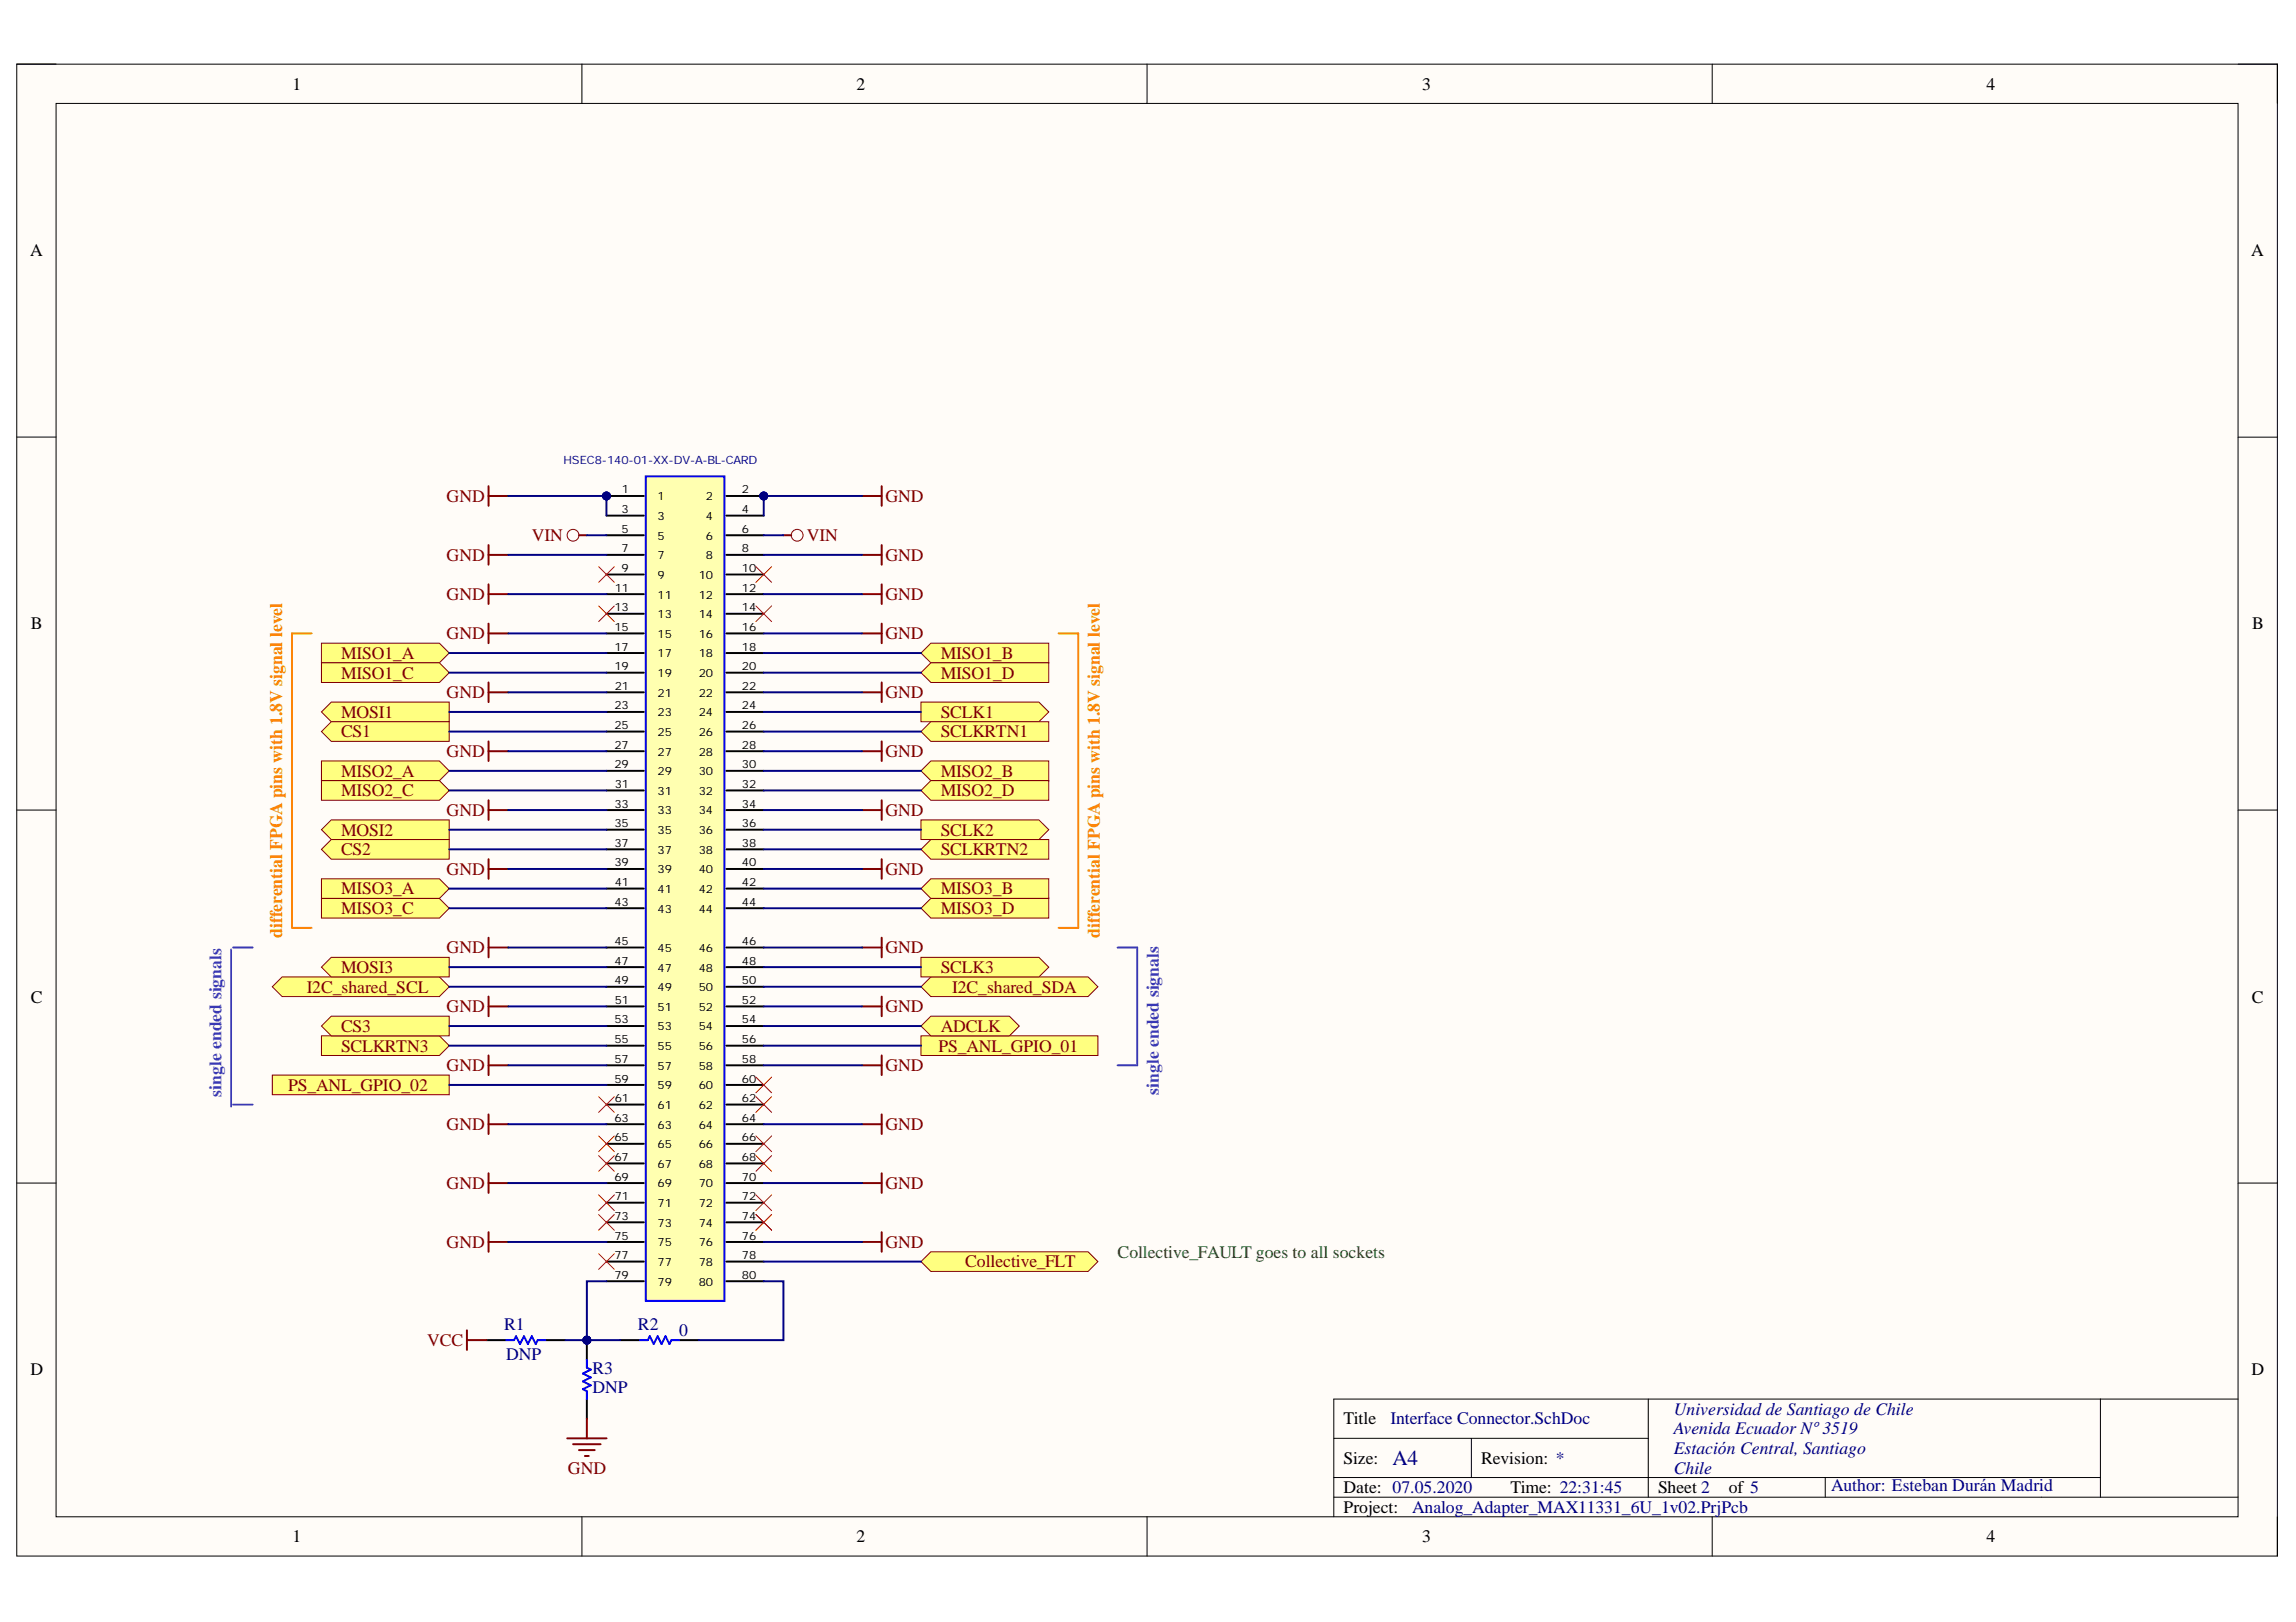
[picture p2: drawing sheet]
<svg xmlns="http://www.w3.org/2000/svg" width="297mm" height="210mm" viewBox="0 0 297 210" stroke-linecap="round" stroke-linejoin="round" font-family="sans-serif">
<defs><g id="words">
<text font-size="2.7" fill="#000080" x="180.2" y="189.6">A4</text>
<g font-size="2.3">
<text x="37.9" y="11.6">1</text>
<text x="110.8" y="11.6">2</text>
<text x="184" y="11.6">3</text>
<text x="257" y="11.6">4</text>
<text x="3.9" y="33.2">A</text>
<text x="291.2" y="33.2">A</text>
<text x="4" y="81.4">B</text>
<text x="291.4" y="81.4">B</text>
<text x="4" y="129.7">C</text>
<text x="291.3" y="129.7">C</text>
<text x="3.9" y="178">D</text>
<text x="291.3" y="178">D</text>
<text x="173.8" y="184.3">Title</text>
<text x="173.8" y="189.4">Size:</text>
<text x="191.6" y="189.4">Revision: *</text>
<text x="173.8" y="193.3">Date: 07.05.2020</text>
<text x="173.8" y="195.8">Project:</text>
<text x="195.4" y="193.3">Time: 22:31:45</text>
<text x="214.5" y="193.3">Sheet 2</text>
<text x="223.6" y="193.3">of 5</text>
<text x="37.9" y="199.6">1</text>
<text x="110.8" y="199.6">2</text>
<text x="184" y="199.6">3</text>
<text x="257" y="199.6">4</text>
</g>
<g font-size="2.3" fill="#800000">
<text x="57.8" y="65">GND</text>
<text x="114.6" y="65">GND</text>
<text x="68.8" y="70">VIN</text>
<text x="104.4" y="70">VIN</text>
<text x="57.8" y="72.6">GND</text>
<text x="57.8" y="77.6">GND</text>
<text x="114.6" y="72.6">GND</text>
<text x="114.6" y="77.6">GND</text>
<text x="57.8" y="82.8">GND</text>
<text x="114.6" y="82.8">GND</text>
<text x="44.1" y="85.3">MISO1_A</text>
<text x="44.1" y="87.8">MISO1_C</text>
<text x="121.7" y="85.3">MISO1_B</text>
<text x="121.7" y="87.8">MISO1_D</text>
<text x="44.1" y="92.9">MOSI1</text>
<text x="44.1" y="95.4">CS1</text>
<text x="57.8" y="90.4">GND</text>
<text x="114.6" y="90.4">GND</text>
<text x="121.7" y="92.9">SCLK1</text>
<text x="121.7" y="95.4">SCLKRTN1</text>
<text x="44.1" y="100.5">MISO2_A</text>
<text x="57.8" y="98">GND</text>
<text x="114.6" y="98">GND</text>
<text x="121.7" y="100.5">MISO2_B</text>
<text x="44.1" y="103">MISO2_C</text>
<text x="57.8" y="105.6">GND</text>
<text x="114.6" y="105.6">GND</text>
<text x="121.7" y="103">MISO2_D</text>
<text x="44.1" y="108.1">MOSI2</text>
<text x="44.1" y="110.7">CS2</text>
<text x="57.8" y="113.2">GND</text>
<text x="114.6" y="113.2">GND</text>
<text x="121.7" y="108.1">SCLK2</text>
<text x="121.7" y="110.7">SCLKRTN2</text>
<text x="44.1" y="115.8">MISO3_A</text>
<text x="44.1" y="118.3">MISO3_C</text>
<text x="121.7" y="115.8">MISO3_B</text>
<text x="121.7" y="118.3">MISO3_D</text>
<text x="44.1" y="125.9">MOSI3</text>
<text x="57.8" y="123.4">GND</text>
<text x="114.6" y="123.4">GND</text>
<text x="121.7" y="125.9">SCLK3</text>
<text x="39.7" y="128.5">I2C_shared_SCL</text>
<text x="57.8" y="131">GND</text>
<text x="114.6" y="131">GND</text>
<text x="123.2" y="128.5">I2C_shared_SDA</text>
<text x="44.1" y="136.1">SCLKRTN3</text>
<text x="44.1" y="133.5">CS3</text>
<text x="121.4" y="136.1">PS_ANL_GPIO_01</text>
<text x="121.7" y="133.5">ADCLK</text>
<text x="37.3" y="141.2">PS_ANL_GPIO_02</text>
<text x="57.8" y="138.6">GND</text>
<text x="114.6" y="138.6">GND</text>
<text x="57.8" y="146.2">GND</text>
<text x="114.6" y="146.2">GND</text>
<text x="57.8" y="153.9">GND</text>
<text x="114.6" y="153.9">GND</text>
<text x="57.8" y="161.5">GND</text>
<text x="114.6" y="161.5">GND</text>
<text x="124.9" y="164">Collective_FLT</text>
<text x="55.2" y="174.2">VCC</text>
<text x="73.5" y="190.7">GND</text>
</g>
<g font-size="2.3" fill="#fd8300">
<text x="36.5" y="121.3" transform="rotate(-90 36.5 121.3)">differential FPGA pins with 1.8V signal level</text>
<text x="142.3" y="121.3" transform="rotate(-90 142.3 121.3)">differential FPGA pins with 1.8V signal level</text>
</g>
<g font-size="2.3" fill="#8000ff">
<text x="28.6" y="141.9" transform="rotate(-90 28.6 141.9)">single ended signals</text>
<text x="149.9" y="141.7" transform="rotate(-90 149.9 141.7)">single ended signals</text>
</g>
<text font-size="2.3" fill="#008000" x="144.6" y="162.7">Collective_FAULT goes to all sockets</text>
<g font-size="2.3" fill="#000080">
<text x="65.2" y="172.2">R1</text>
<text x="82.5" y="172.2">R2</text>
<text x="87.9" y="172.9">0</text>
<text x="65.5" y="176">DNP</text>
<text x="76.7" y="177.7">R3</text>
<text x="76.7" y="180.3">DNP</text>
<text x="179.9" y="184.3">Interface Connector.SchDoc</text>
<text x="216.5" y="185.6">Avenida Ecuador Nº 3519</text>
<text x="216.5" y="183.1">Universidad de Santiago de Chile</text>
<text x="216.5" y="188.1">Estación Central, Santiago</text>
<text x="216.5" y="190.7">Chile</text>
<text x="182.7" y="195.8">Analog_Adapter_MAX11331_6U_1v02.PrjPcb</text>
<text x="236.9" y="193">Author: Esteban Durán Madrid</text>
</g>
<text font-size="1.5" fill="#000080" x="72.9" y="60.1">HSEC8-140-01-XX-DV-A-BL-CARD</text>
<g font-size="1.5">
<text x="80.5" y="63.9">1</text>
<text x="85.1" y="64.7">1</text>
<text x="91.3" y="64.7">2</text>
<text x="96" y="63.9">2</text>
<text x="80.4" y="66.4">3</text>
<text x="80.4" y="68.9">5</text>
<text x="80.4" y="71.5">7</text>
<text x="85.1" y="67.3">3</text>
<text x="85.1" y="69.8">5</text>
<text x="91.3" y="67.3">4</text>
<text x="91.3" y="69.8">6</text>
<text x="96" y="66.4">4</text>
<text x="96" y="68.9">6</text>
<text x="96" y="71.5">8</text>
<text x="79.5" y="76.6">11</text>
<text x="80.4" y="74">9</text>
<text x="85.1" y="72.4">7</text>
<text x="85.1" y="74.9">9</text>
<text x="85.1" y="77.5">11</text>
<text x="90.4" y="74.9">10</text>
<text x="90.4" y="77.5">12</text>
<text x="91.3" y="72.4">8</text>
<text x="96" y="74">10</text>
<text x="96" y="76.6">12</text>
<text x="79.5" y="79.1">13</text>
<text x="79.5" y="81.7">15</text>
<text x="85.1" y="80">13</text>
<text x="85.1" y="82.5">15</text>
<text x="90.4" y="80">14</text>
<text x="90.4" y="82.5">16</text>
<text x="96" y="79.1">14</text>
<text x="96" y="81.7">16</text>
<text x="79.5" y="84.2">17</text>
<text x="79.5" y="86.7">19</text>
<text x="79.5" y="89.3">21</text>
<text x="85.1" y="85.1">17</text>
<text x="85.1" y="87.6">19</text>
<text x="90.4" y="85.1">18</text>
<text x="90.4" y="87.6">20</text>
<text x="96" y="84.2">18</text>
<text x="96" y="86.7">20</text>
<text x="96" y="89.3">22</text>
<text x="79.5" y="91.8">23</text>
<text x="79.5" y="94.4">25</text>
<text x="85.1" y="90.1">21</text>
<text x="85.1" y="92.7">23</text>
<text x="85.1" y="95.3">25</text>
<text x="90.4" y="90.1">22</text>
<text x="90.4" y="92.7">24</text>
<text x="90.4" y="95.3">26</text>
<text x="96" y="91.8">24</text>
<text x="96" y="94.4">26</text>
<text x="79.5" y="96.9">27</text>
<text x="79.5" y="99.4">29</text>
<text x="79.5" y="102">31</text>
<text x="85.1" y="97.8">27</text>
<text x="85.1" y="100.3">29</text>
<text x="90.4" y="97.8">28</text>
<text x="90.4" y="100.3">30</text>
<text x="96" y="96.9">28</text>
<text x="96" y="99.4">30</text>
<text x="96" y="102">32</text>
<text x="79.5" y="104.5">33</text>
<text x="79.5" y="107">35</text>
<text x="85.1" y="102.9">31</text>
<text x="85.1" y="105.4">33</text>
<text x="85.1" y="107.9">35</text>
<text x="90.4" y="102.9">32</text>
<text x="90.4" y="105.4">34</text>
<text x="90.4" y="107.9">36</text>
<text x="96" y="104.5">34</text>
<text x="96" y="107">36</text>
<text x="79.5" y="109.6">37</text>
<text x="79.5" y="112.1">39</text>
<text x="85.1" y="110.5">37</text>
<text x="85.1" y="113">39</text>
<text x="90.4" y="110.5">38</text>
<text x="90.4" y="113">40</text>
<text x="96" y="109.6">38</text>
<text x="96" y="112.1">40</text>
<text x="79.5" y="117.2">43</text>
<text x="79.5" y="114.7">41</text>
<text x="85.1" y="115.6">41</text>
<text x="85.1" y="118.1">43</text>
<text x="90.4" y="115.6">42</text>
<text x="90.4" y="118.1">44</text>
<text x="96" y="114.7">42</text>
<text x="96" y="117.2">44</text>
<text x="79.5" y="122.3">45</text>
<text x="79.5" y="124.8">47</text>
<text x="85.1" y="123.2">45</text>
<text x="85.1" y="125.7">47</text>
<text x="90.4" y="123.2">46</text>
<text x="90.4" y="125.7">48</text>
<text x="96" y="122.3">46</text>
<text x="96" y="124.8">48</text>
<text x="79.5" y="127.4">49</text>
<text x="79.5" y="129.9">51</text>
<text x="85.1" y="128.3">49</text>
<text x="85.1" y="130.8">51</text>
<text x="90.4" y="128.3">50</text>
<text x="90.4" y="130.8">52</text>
<text x="96" y="127.4">50</text>
<text x="96" y="129.9">52</text>
<text x="79.5" y="132.4">53</text>
<text x="79.5" y="135">55</text>
<text x="79.5" y="137.6">57</text>
<text x="85.1" y="133.3">53</text>
<text x="85.1" y="135.9">55</text>
<text x="90.4" y="133.3">54</text>
<text x="90.4" y="135.9">56</text>
<text x="96" y="132.4">54</text>
<text x="96" y="135">56</text>
<text x="96" y="137.6">58</text>
<text x="79.5" y="140.1">59</text>
<text x="79.5" y="142.6">61</text>
<text x="85.1" y="138.4">57</text>
<text x="85.1" y="141">59</text>
<text x="85.1" y="143.5">61</text>
<text x="90.4" y="138.4">58</text>
<text x="90.4" y="141">60</text>
<text x="90.4" y="143.5">62</text>
<text x="96" y="140.1">60</text>
<text x="96" y="142.6">62</text>
<text x="79.5" y="145.2">63</text>
<text x="79.5" y="147.7">65</text>
<text x="85.1" y="146.1">63</text>
<text x="85.1" y="148.6">65</text>
<text x="90.4" y="146.1">64</text>
<text x="90.4" y="148.6">66</text>
<text x="96" y="145.2">64</text>
<text x="96" y="147.7">66</text>
<text x="79.5" y="150.2">67</text>
<text x="79.5" y="152.8">69</text>
<text x="79.5" y="155.3">71</text>
<text x="85.1" y="151.1">67</text>
<text x="85.1" y="153.7">69</text>
<text x="90.4" y="151.1">68</text>
<text x="90.4" y="153.7">70</text>
<text x="96" y="150.2">68</text>
<text x="96" y="152.8">70</text>
<text x="96" y="155.3">72</text>
<text x="79.5" y="157.8">73</text>
<text x="79.5" y="160.4">75</text>
<text x="85.1" y="156.2">71</text>
<text x="85.1" y="158.8">73</text>
<text x="85.1" y="161.3">75</text>
<text x="90.4" y="156.2">72</text>
<text x="90.4" y="158.8">74</text>
<text x="90.4" y="161.3">76</text>
<text x="96" y="157.8">74</text>
<text x="96" y="160.4">76</text>
<text x="79.5" y="163">77</text>
<text x="79.5" y="165.5">79</text>
<text x="85.1" y="163.8">77</text>
<text x="85.1" y="166.4">79</text>
<text x="90.4" y="163.8">78</text>
<text x="90.4" y="166.4">80</text>
<text x="96" y="163">78</text>
<text x="96" y="165.5">80</text>
</g>
</g></defs>
<path d="M2.2 8.3h292.4v193.1h-292.4z" fill-rule="evenodd" fill="#fffcf8"/>
<path d="M2.2 8.3h292.4v193.1h-292.4z" fill="none" stroke="#000" stroke-width=".13"/>
<path d="M7.3 13.4h282.2v182.9h-282.2z" fill-rule="evenodd" fill="#fffcf8"/>
<g fill="none" stroke="#000" stroke-width=".13">
<path d="M2.2 8.3h5.1M7.3 13.4h282.2v182.9h-282.2zM75.3 8.3v5.1M148.4 8.3v5.1M221.5 8.3v5.1M289.5 8.3h5.1v5.1M2.2 56.6h5.1M289.5 56.6h5.1M2.2 104.8h5.1M289.5 104.8h5.1M2.2 153.1h5.1M289.5 153.1h5.1"/>
<path d="M75.3 196.3v5.1M148.4 196.3v5.1M172.6 186.1h40.6M172.6 193.8h116.9M172.6 191.2h99.1M190.4 186.1v5.1M213.2 181.1v12.7M221.5 196.3v5.1M236.1 191.2v2.6M271.7 181.1v12.7M289.5 181.1h-116.9v15.2M294.6 196.3v5.1"/>
</g>
<circle cx="78.5" cy="64.2" r=".51" fill="#000080"/>
<circle cx="78.5" cy="64.2" r=".51" fill="none" stroke="#000080" stroke-width=".13"/>
<circle cx="98.8" cy="64.2" r=".51" fill="#000080"/>
<circle cx="98.8" cy="64.2" r=".51" fill="none" stroke="#000080" stroke-width=".13"/>
<path d="M83.5 61.6h10.2v106.7h-10.2z" fill-rule="evenodd" fill="#ffffb0"/>
<path d="M83.5 61.6h10.2v106.7h-10.2z" fill="none" stroke="#00f" stroke-width=".25"/>
<path d="M78.5 64.2h4.8" fill="none" stroke="#000" stroke-width=".25"/>
<circle cx="78.5" cy="64.2" r=".51" fill="#000080"/>
<circle cx="78.5" cy="64.2" r=".51" fill="none" stroke="#000080" stroke-width=".13"/>
<path d="M94 64.2h4.8" fill="none" stroke="#000" stroke-width=".25"/>
<circle cx="98.8" cy="64.2" r=".51" fill="#000080"/>
<circle cx="98.8" cy="64.2" r=".51" fill="none" stroke="#000080" stroke-width=".13"/>
<g fill="none" stroke="#000" stroke-width=".25">
<path d="M78.5 66.7h4.8M78.5 69.3h4.8M78.5 71.8h4.8M78.5 74.3h4.8M78.5 76.9h4.8M78.5 79.4h4.8M94 66.7h4.8M94 69.3h4.8M94 71.8h4.8M94 74.3h4.8M94 76.9h4.8M94 79.4h4.8"/>
<path d="M78.5 82h4.8M78.5 84.5h4.8M78.5 87.1h4.8M78.5 89.6h4.8M78.5 92.1h4.8M78.5 94.7h4.8M78.5 97.2h4.8M78.5 99.8h4.8M94 82h4.8M94 84.5h4.8M94 87.1h4.8M94 89.6h4.8"/>
<path d="M94 92.1h4.8M94 94.7h4.8M94 97.2h4.8M94 99.8h4.8M78.5 102.3h4.8M78.5 104.8h4.8M78.5 107.4h4.8M78.5 109.9h4.8M78.5 112.5h4.8M78.5 115h4.8M78.5 117.5h4.8M94 102.3h4.8"/>
<path d="M94 104.8h4.8M94 107.4h4.8M94 109.9h4.8M94 112.5h4.8M94 115h4.8M94 117.5h4.8M78.5 122.6h4.8M78.5 125.2h4.8M78.5 127.7h4.8M78.5 130.2h4.8M78.5 132.8h4.8M78.5 135.3h4.8"/>
<path d="M78.5 137.9h4.8M94 122.6h4.8M94 125.2h4.8M94 127.7h4.8M94 130.2h4.8M94 132.8h4.8M94 135.3h4.8M94 137.9h4.8M78.5 140.4h4.8M78.5 142.9h4.8M78.5 145.5h4.8M78.5 148h4.8"/>
<path d="M78.5 150.6h4.8M78.5 153.1h4.8M78.5 155.6h4.8M78.5 158.2h4.8M94 140.4h4.8M94 142.9h4.8M94 145.5h4.8M94 148h4.8M94 150.6h4.8M94 153.1h4.8M94 155.6h4.8M94 158.2h4.8"/>
<path d="M78.5 160.7h4.8M78.5 163.3h4.8M78.5 165.8h4.8M94 160.7h4.8M94 163.3h4.8M94 165.8h4.8"/>
</g>
<g fill="none" stroke="#800000" stroke-width=".25">
<path d="M63.2 62.9v2.6M63.2 70.5v2.6M63.2 75.6v2.6M63.2 64.2h2.5M63.2 71.8h2.5M63.2 76.9h2.5M111.5 64.2h2.6M111.5 71.8h2.6M111.5 76.9h2.6M114.1 62.9v2.6M114.1 70.5v2.6M114.1 75.6v2.6"/>
<path d="M63.2 80.7v2.5M63.2 82h2.5M63.2 88.3v2.6M63.2 95.9v2.6M63.2 89.6h2.5M63.2 97.2h2.5M111.5 82h2.6M111.5 89.6h2.6M111.5 97.2h2.6M114.1 80.7v2.5M114.1 88.3v2.6M114.1 95.9v2.6"/>
<path d="M63.2 103.6v2.5M63.2 111.2v2.5M63.2 104.8h2.5M63.2 112.5h2.5M111.5 104.8h2.6M111.5 112.5h2.6M114.1 103.6v2.5M114.1 111.2v2.5M63.2 121.3v2.6M63.2 129v2.5M63.2 136.6v2.5M63.2 122.6h2.5"/>
<path d="M63.2 130.2h2.5M63.2 137.9h2.5M111.5 122.6h2.6M111.5 130.2h2.6M111.5 137.9h2.6M114.1 121.3v2.6M114.1 129v2.5M114.1 136.6v2.5M63.2 144.2v2.6M63.2 151.8v2.6M63.2 159.5v2.5M63.2 145.5h2.5"/>
<path d="M63.2 153.1h2.5M111.5 145.5h2.6M111.5 153.1h2.6M114.1 144.2v2.6M114.1 151.8v2.6M114.1 159.5v2.5M63.2 160.7h2.5M111.5 160.7h2.6"/>
</g>
<path d="M40.3 82h-2.5v38.1h2.5M137 82h2.5v38.1h-2.5" fill="none" stroke="#fd8300" stroke-width=".25"/>
<path d="M120.4 126.4h20.4l1.2 1.3-1.2 1.3h-20.4l-1.2-1.3z" fill-rule="evenodd" fill="#ffff80"/>
<path d="M120.4 126.4h20.4l1.2 1.3-1.2 1.3h-20.4l-1.2-1.3z" fill="none" stroke="#800000" stroke-width=".13"/>
<path d="M36.5 126.4h20.3l1.3 1.3-1.3 1.3h-20.3l-1.3-1.3z" fill-rule="evenodd" fill="#ffff80"/>
<path d="M36.5 126.4h20.3l1.3 1.3-1.3 1.3h-20.3l-1.3-1.3z" fill="none" stroke="#800000" stroke-width=".13"/>
<path d="M144.6 122.6h2.5v15.3h-2.5" fill="none" stroke="#8000ff" stroke-width=".25"/>
<path d="M119.2 163.3l1.2-1.3h20.4l1.2 1.3-1.2 1.2h-20.4z" fill-rule="evenodd" fill="#ffff80"/>
<path d="M119.2 163.3l1.2-1.3h20.4l1.2 1.3-1.2 1.2h-20.4z" fill="none" stroke="#800000" stroke-width=".13"/>
<path d="M29.9 122.9v20.3M30.1 122.6h2.6M30.1 142.9h2.6" fill="none" stroke="#8000ff" stroke-width=".25"/>
<path d="M41.6 134h15.2l1.3 1.3-1.3 1.3h-15.2z" fill-rule="evenodd" fill="#ffff80"/>
<g fill="none" stroke="#800000" stroke-width=".13">
<path d="M41.6 134h15.2l1.3 1.3-1.3 1.3h-15.2z"/>
<circle cx="74.1" cy="69.3" r=".76"/>
<circle cx="103.1" cy="69.3" r=".76"/>
</g>
<path d="M74.9 69.3h1M101.3 69.3h1.1" fill="none" stroke="#800000" stroke-width=".25"/>
<path d="M119.2 134h22.8v2.6h-22.8z" fill-rule="evenodd" fill="#ffff80"/>
<path d="M119.2 134h22.8v2.6h-22.8z" fill="none" stroke="#800000" stroke-width=".13"/>
<path d="M35.2 139.1h22.9v2.6h-22.9z" fill-rule="evenodd" fill="#ffff80"/>
<path d="M35.2 139.1h22.9v2.6h-22.9z" fill="none" stroke="#800000" stroke-width=".13"/>
<path d="M120.4 131.5h10.2l1.3 1.3-1.3 1.2h-10.2l-1.2-1.2z" fill-rule="evenodd" fill="#ffff80"/>
<path d="M120.4 131.5h10.2l1.3 1.3-1.3 1.2h-10.2l-1.2-1.2z" fill="none" stroke="#800000" stroke-width=".13"/>
<path d="M63 173.4h2.5M70.6 173.4h2.5M80.2 173.4h2.6M87.9 173.4h2.5" fill="none" stroke="#000" stroke-width=".25"/>
<path d="M65.5 173.4h1l.3-.5 .5 1 .5-1 .5 1 .5-1 .5 1 .3-.5h1M82.8 173.4h1l.3-.5 .5 1 .5-1 .5 1 .5-1 .5 1 .3-.5h1" fill="none" stroke="#00f" stroke-width=".25"/>
<circle cx="75.9" cy="173.4" r=".51" fill="#000080"/>
<circle cx="75.9" cy="173.4" r=".51" fill="none" stroke="#000080" stroke-width=".13"/>
<path d="M75.9 173.4v2.6M75.9 181.1v2.5" fill="none" stroke="#000" stroke-width=".25"/>
<circle cx="75.9" cy="173.4" r=".51" fill="#000080"/>
<circle cx="75.9" cy="173.4" r=".51" fill="none" stroke="#000080" stroke-width=".13"/>
<path d="M75.9 176v1l.5 .2-1 .5 1 .6-1 .5 1 .5-1 .5 .5 .2v1.1" fill="none" stroke="#00f" stroke-width=".25"/>
<path d="M60.4 172.2v2.5M60.4 173.4h2.6M73.4 186.1h5.1M74.1 186.9h3.6M74.9 187.7h2M75.7 188.4h.5M75.9 183.6v2.5" fill="none" stroke="#800000" stroke-width=".25"/>
<path d="M77.4 73.3l2.1 2.1M77.4 78.4l2.1 2M79.5 73.3l-2.1 2.1M79.5 78.4l-2.1 2M97.8 78.4l2 2M97.8 73.3l2 2.1M99.8 78.4l-2 2M99.8 73.3l-2 2.1" fill="none" stroke="#f00" stroke-width=".13"/>
<path d="M42.9 131.5h15.2v2.5h-15.2l-1.3-1.2z" fill-rule="evenodd" fill="#ffff80"/>
<path d="M42.9 131.5h15.2v2.5h-15.2l-1.3-1.2z" fill="none" stroke="#800000" stroke-width=".13"/>
<path d="M41.6 125.2l1.3-1.3h15.2v2.5h-15.2z" fill-rule="evenodd" fill="#ffff80"/>
<path d="M41.6 125.2l1.3-1.3h15.2v2.5h-15.2z" fill="none" stroke="#800000" stroke-width=".13"/>
<path d="M119.2 123.9h15.2l1.3 1.3-1.3 1.2h-15.2z" fill-rule="evenodd" fill="#ffff80"/>
<path d="M119.2 123.9h15.2l1.3 1.3-1.3 1.2h-15.2z" fill="none" stroke="#800000" stroke-width=".13"/>
<path d="M41.6 113.7h15.2l1.3 1.3-1.3 1.3h-15.2z" fill-rule="evenodd" fill="#ffff80"/>
<path d="M41.6 113.7h15.2l1.3 1.3-1.3 1.3h-15.2z" fill="none" stroke="#800000" stroke-width=".13"/>
<path d="M119.2 115l1.2-1.3h15.3v2.6h-15.3z" fill-rule="evenodd" fill="#ffff80"/>
<path d="M119.2 115l1.2-1.3h15.3v2.6h-15.3z" fill="none" stroke="#800000" stroke-width=".13"/>
<path d="M41.6 116.3h15.2l1.3 1.2-1.3 1.3h-15.2z" fill-rule="evenodd" fill="#ffff80"/>
<path d="M41.6 116.3h15.2l1.3 1.2-1.3 1.3h-15.2z" fill="none" stroke="#800000" stroke-width=".13"/>
<path d="M119.2 117.5l1.2-1.2h15.3v2.5h-15.3z" fill-rule="evenodd" fill="#ffff80"/>
<path d="M119.2 117.5l1.2-1.2h15.3v2.5h-15.3z" fill="none" stroke="#800000" stroke-width=".13"/>
<path d="M41.6 107.4l1.3-1.3h15.2v2.5h-15.2z" fill-rule="evenodd" fill="#ffff80"/>
<path d="M41.6 107.4l1.3-1.3h15.2v2.5h-15.2z" fill="none" stroke="#800000" stroke-width=".13"/>
<path d="M41.6 109.9l1.3-1.3h15.2v2.6h-15.2z" fill-rule="evenodd" fill="#ffff80"/>
<path d="M41.6 109.9l1.3-1.3h15.2v2.6h-15.2z" fill="none" stroke="#800000" stroke-width=".13"/>
<path d="M119.2 106.1h15.2l1.3 1.3-1.3 1.2h-15.2z" fill-rule="evenodd" fill="#ffff80"/>
<path d="M119.2 106.1h15.2l1.3 1.3-1.3 1.2h-15.2z" fill="none" stroke="#800000" stroke-width=".13"/>
<path d="M119.2 109.9l1.2-1.3h15.3v2.6h-15.3z" fill-rule="evenodd" fill="#ffff80"/>
<path d="M119.2 109.9l1.2-1.3h15.3v2.6h-15.3z" fill="none" stroke="#800000" stroke-width=".13"/>
<path d="M41.6 98.5h15.2l1.3 1.3-1.3 1.2h-15.2z" fill-rule="evenodd" fill="#ffff80"/>
<path d="M41.6 98.5h15.2l1.3 1.3-1.3 1.2h-15.2z" fill="none" stroke="#800000" stroke-width=".13"/>
<path d="M120.4 98.5h15.3v2.5h-15.3l-1.2-1.2z" fill-rule="evenodd" fill="#ffff80"/>
<path d="M120.4 98.5h15.3v2.5h-15.3l-1.2-1.2z" fill="none" stroke="#800000" stroke-width=".13"/>
<path d="M41.6 101h15.2l1.3 1.3-1.3 1.3h-15.2z" fill-rule="evenodd" fill="#ffff80"/>
<path d="M41.6 101h15.2l1.3 1.3-1.3 1.3h-15.2z" fill="none" stroke="#800000" stroke-width=".13"/>
<path d="M120.4 101h15.3v2.6h-15.3l-1.2-1.3z" fill-rule="evenodd" fill="#ffff80"/>
<path d="M120.4 101h15.3v2.6h-15.3l-1.2-1.3z" fill="none" stroke="#800000" stroke-width=".13"/>
<path d="M42.9 90.9h15.2v2.5h-15.2l-1.3-1.3z" fill-rule="evenodd" fill="#ffff80"/>
<path d="M42.9 90.9h15.2v2.5h-15.2l-1.3-1.3z" fill="none" stroke="#800000" stroke-width=".13"/>
<path d="M119.2 90.9h15.2l1.3 1.2-1.3 1.3h-15.2z" fill-rule="evenodd" fill="#ffff80"/>
<path d="M119.2 90.9h15.2l1.3 1.2-1.3 1.3h-15.2z" fill="none" stroke="#800000" stroke-width=".13"/>
<path d="M42.9 93.4h15.2v2.5h-15.2l-1.3-1.2z" fill-rule="evenodd" fill="#ffff80"/>
<path d="M42.9 93.4h15.2v2.5h-15.2l-1.3-1.2z" fill="none" stroke="#800000" stroke-width=".13"/>
<path d="M120.4 93.4h15.3v2.5h-15.3l-1.2-1.2z" fill-rule="evenodd" fill="#ffff80"/>
<path d="M120.4 93.4h15.3v2.5h-15.3l-1.2-1.2z" fill="none" stroke="#800000" stroke-width=".13"/>
<path d="M41.6 83.2h15.2l1.3 1.3-1.3 1.3h-15.2z" fill-rule="evenodd" fill="#ffff80"/>
<path d="M41.6 83.2h15.2l1.3 1.3-1.3 1.3h-15.2z" fill="none" stroke="#800000" stroke-width=".13"/>
<path d="M120.4 83.2h15.3v2.6h-15.3l-1.2-1.3z" fill-rule="evenodd" fill="#ffff80"/>
<path d="M120.4 83.2h15.3v2.6h-15.3l-1.2-1.3z" fill="none" stroke="#800000" stroke-width=".13"/>
<path d="M41.6 85.8h15.2l1.3 1.3-1.3 1.2h-15.2z" fill-rule="evenodd" fill="#ffff80"/>
<path d="M41.6 85.8h15.2l1.3 1.3-1.3 1.2h-15.2z" fill="none" stroke="#800000" stroke-width=".13"/>
<path d="M120.4 85.8h15.3v2.5h-15.3l-1.2-1.2z" fill-rule="evenodd" fill="#ffff80"/>
<path d="M120.4 85.8h15.3v2.5h-15.3l-1.2-1.2z" fill="none" stroke="#800000" stroke-width=".13"/>
<path d="M111.5 64.2h-12.7v2.5" fill="none" stroke="#000080" stroke-width=".25"/>
<circle cx="98.8" cy="64.2" r=".51" fill="#000080"/>
<circle cx="98.8" cy="64.2" r=".51" fill="none" stroke="#000080" stroke-width=".13"/>
<g fill="none" stroke="#000080" stroke-width=".25">
<path d="M65.7 64.2h12.8v2.5M65.7 76.9h12.8M65.7 71.8h12.8M58.1 99.8h20.4M58.1 94.7h20.4M58.1 92.1h20.4M58.1 87.1h20.4M58.1 84.5h20.4M65.7 82h12.8M65.7 97.2h12.8M65.7 89.6h12.8M58.1 117.5h20.4"/>
<path d="M58.1 115h20.4M58.1 109.9h20.4M58.1 107.4h20.4M58.1 102.3h20.4M65.7 112.5h12.8M65.7 104.8h12.8M58.1 135.3h20.4M58.1 132.8h20.4M58.1 127.7h20.4M58.1 125.2h20.4M65.7 137.9h12.8M65.7 130.2h12.8"/>
<path d="M65.7 122.6h12.8M58.1 140.4h20.4M65.7 153.1h12.8M65.7 145.5h12.8M65.7 160.7h12.8"/>
</g>
<circle cx="78.5" cy="64.2" r=".51" fill="#000080"/>
<circle cx="78.5" cy="64.2" r=".51" fill="none" stroke="#000080" stroke-width=".13"/>
<path d="M73.1 173.4h2.8" fill="none" stroke="#000080" stroke-width=".25"/>
<circle cx="75.9" cy="173.4" r=".51" fill="#000080"/>
<circle cx="75.9" cy="173.4" r=".51" fill="none" stroke="#000080" stroke-width=".13"/>
<path d="M75.9 173.4h4.3" fill="none" stroke="#000080" stroke-width=".25"/>
<circle cx="75.9" cy="173.4" r=".51" fill="#000080"/>
<circle cx="75.9" cy="173.4" r=".51" fill="none" stroke="#000080" stroke-width=".13"/>
<g fill="none" stroke="#000080" stroke-width=".25">
<path d="M75.9 69.3h2.6M98.8 69.3h2.5M98.8 76.9h12.7M98.8 71.8h12.7M98.8 99.8h20.4M98.8 97.2h12.7M98.8 94.7h20.4M98.8 92.1h20.4M98.8 89.6h12.7M98.8 87.1h20.4M98.8 84.5h20.4M98.8 82h12.7"/>
<path d="M98.8 117.5h20.4M98.8 115h20.4M98.8 112.5h12.7M98.8 109.9h20.4M98.8 107.4h20.4M98.8 104.8h12.7M98.8 102.3h20.4M98.8 137.9h12.7M98.8 135.3h20.4M98.8 132.8h20.4M98.8 130.2h12.7M98.8 127.7h20.4"/>
<path d="M98.8 125.2h20.4M98.8 122.6h12.7M98.8 153.1h12.7M98.8 145.5h12.7M78.5 165.8h-2.6v7.6M98.8 163.3h20.4M98.8 160.7h12.7"/>
</g>
<circle cx="75.9" cy="173.4" r=".51" fill="#000080"/>
<circle cx="75.9" cy="173.4" r=".51" fill="none" stroke="#000080" stroke-width=".13"/>
<path d="M98.8 165.8h2.6v7.6h-11" fill="none" stroke="#000080" stroke-width=".25"/>
<g fill="none" stroke="#f00" stroke-width=".13">
<path d="M97.8 139.4l2 2M99.8 139.4l-2 2M77.4 141.9l2.1 2.1M77.4 147l2.1 2M77.4 149.5l2.1 2.1M77.4 154.6l2.1 2.1M77.4 157.2l2.1 2M79.5 141.9l-2.1 2.1M79.5 147l-2.1 2M79.5 149.5l-2.1 2.1M79.5 154.6l-2.1 2.1M79.5 157.2l-2.1 2"/>
<path d="M97.8 141.9l2 2.1M97.8 157.2l2 2M97.8 154.6l2 2.1M97.8 149.5l2 2.1M97.8 147l2 2M99.8 141.9l-2 2.1M99.8 157.2l-2 2M99.8 154.6l-2 2.1M99.8 149.5l-2 2.1M99.8 147l-2 2M77.4 162.2l2.1 2.1M79.5 162.2l-2.1 2.1"/>
</g>
<use href="#words"/>
</svg>
